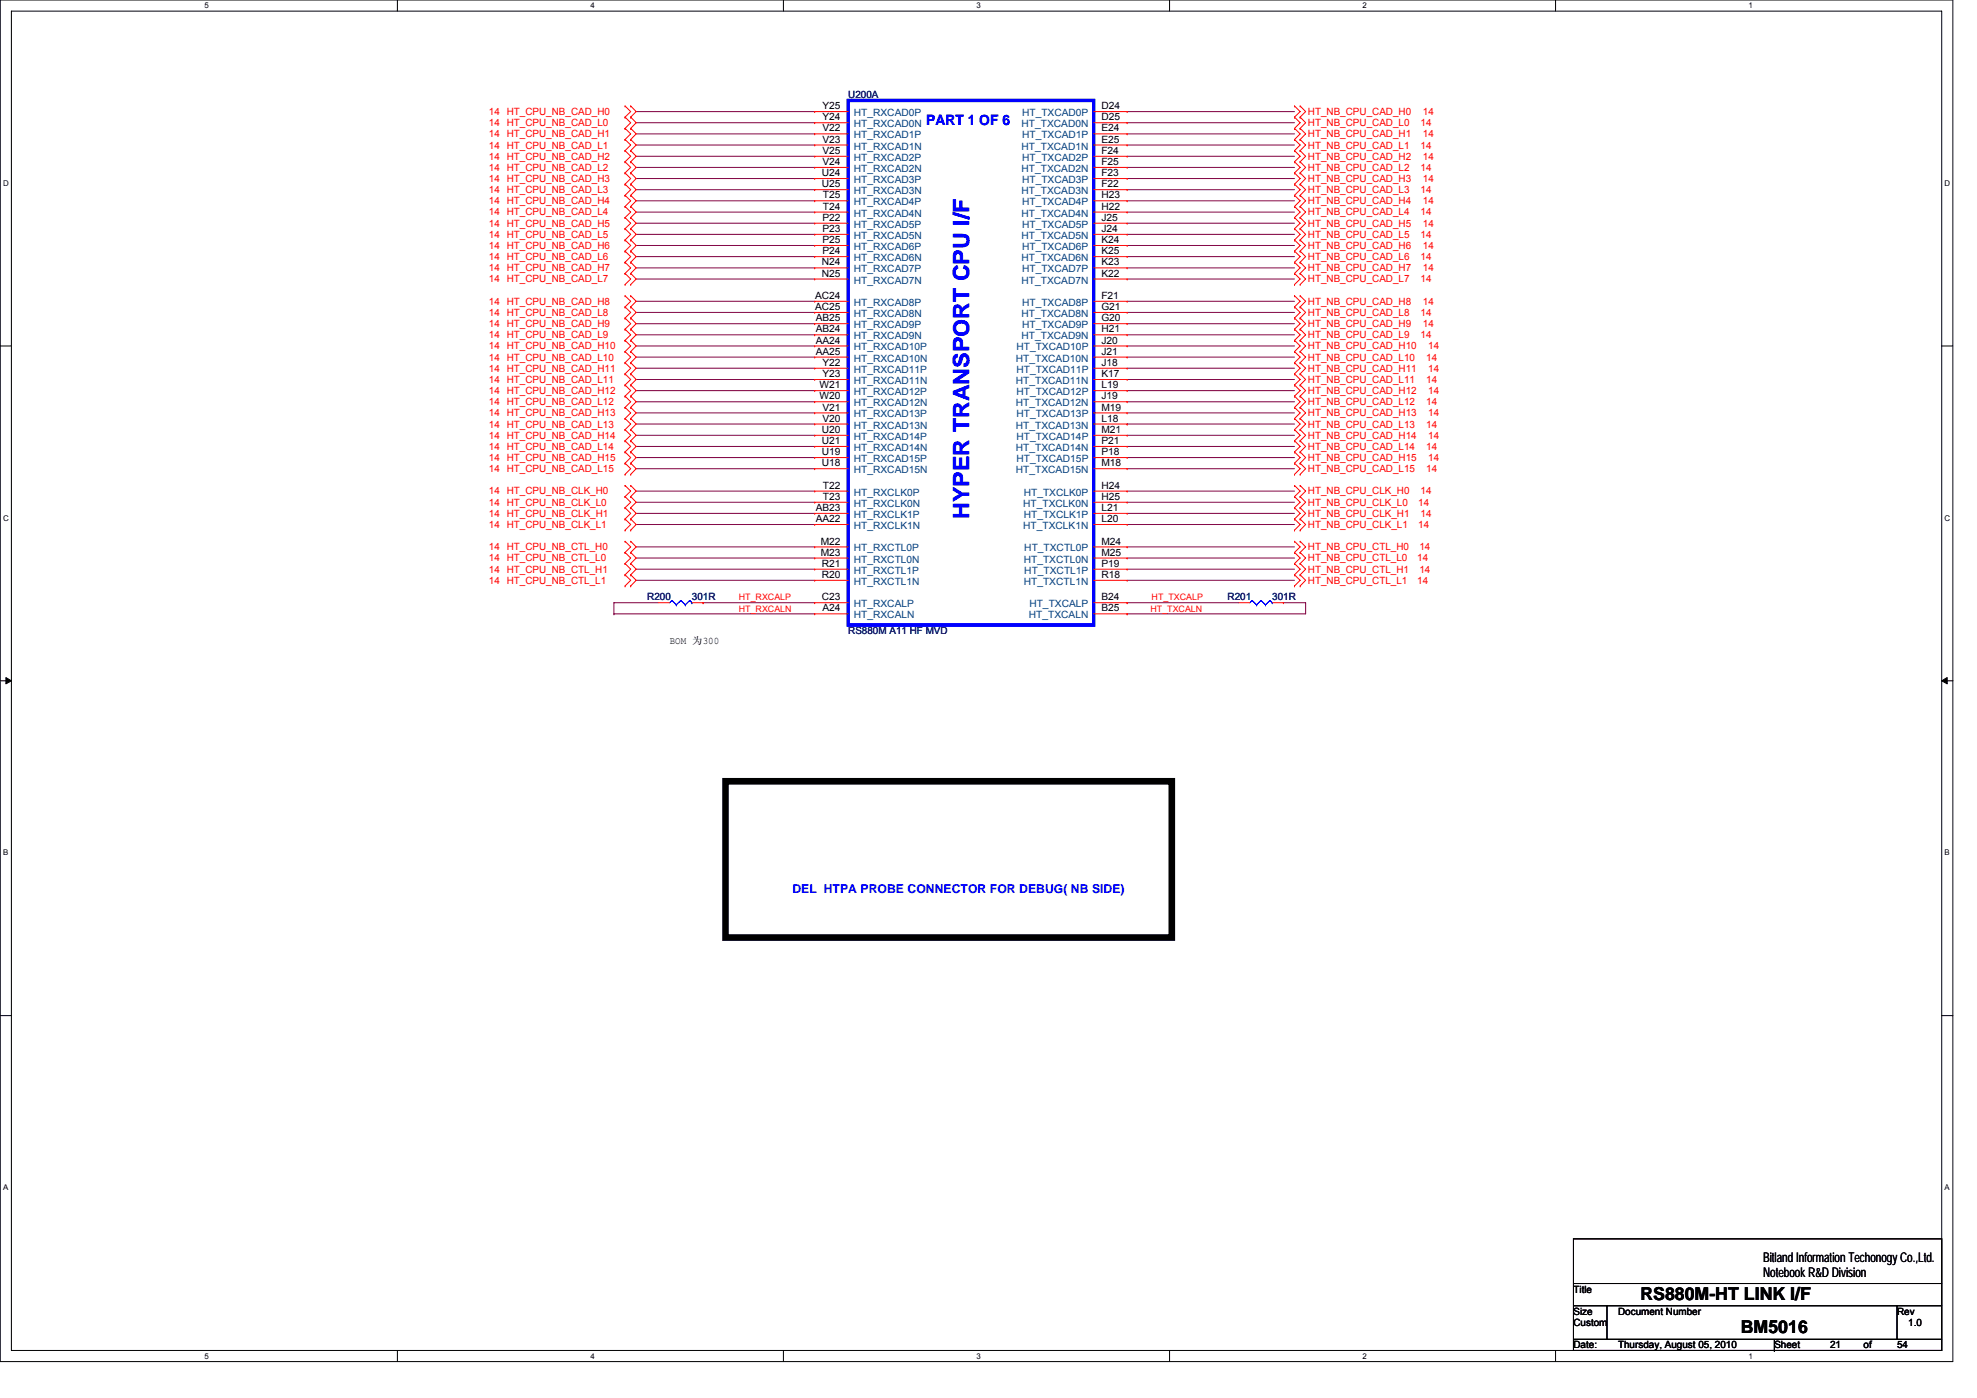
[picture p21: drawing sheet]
<svg xmlns="http://www.w3.org/2000/svg" width="297mm" height="210mm" viewBox="0 0 297 210" stroke-linecap="round" stroke-linejoin="round" font-family="sans-serif">
<defs><g id="words">
<text font-size="3.3" fill="#00f" x="145.6" y="78" transform="rotate(-90 145.6 78)">HYPER TRANSPORT CPU I/F</text>
<g font-size="2.7">
<text x="246.5" y="195.2">RS880M-HT LINK I/F</text>
<text x="261.6" y="200.3">BM5016</text>
</g>
<text font-size="2.2" fill="#00f" x="139.2" y="18.8">PART 1 OF 6</text>
<g font-size="2">
<text x="264.9" y="189.6">Bitland Information Techonogy Co.,Ltd.</text>
<text x="264.9" y="191.9">Notebook R&amp;D Division</text>
</g>
<text font-size="1.8" fill="#00f" x="119.1" y="134.2">DEL HTPA PROBE CONNECTOR FOR DEBUG( NB SIDE)</text>
<g font-size="1.5" fill="#f00">
<text x="73.5" y="17.3">14 HT_CPU_NB_CAD_H0</text>
<text x="196.5" y="17.3">HT_NB_CPU_CAD_H0</text>
<text x="213.8" y="17.3">14</text>
<text x="73.5" y="18.9">14 HT_CPU_NB_CAD_L0</text>
<text x="73.5" y="20.6">14 HT_CPU_NB_CAD_H1</text>
<text x="73.5" y="22.3">14 HT_CPU_NB_CAD_L1</text>
<text x="73.5" y="24">14 HT_CPU_NB_CAD_H2</text>
<text x="196.5" y="18.9">HT_NB_CPU_CAD_L0</text>
<text x="196.5" y="20.6">HT_NB_CPU_CAD_H1</text>
<text x="196.5" y="22.3">HT_NB_CPU_CAD_L1</text>
<text x="196.5" y="24">HT_NB_CPU_CAD_H2</text>
<text x="213.4" y="18.9">14</text>
<text x="213.4" y="22.3">14</text>
<text x="213.8" y="20.6">14</text>
<text x="213.8" y="24">14</text>
<text x="73.5" y="25.7">14 HT_CPU_NB_CAD_L2</text>
<text x="73.5" y="27.3">14 HT_CPU_NB_CAD_H3</text>
<text x="73.5" y="29">14 HT_CPU_NB_CAD_L3</text>
<text x="196.5" y="25.7">HT_NB_CPU_CAD_L2</text>
<text x="196.5" y="27.3">HT_NB_CPU_CAD_H3</text>
<text x="196.5" y="29">HT_NB_CPU_CAD_L3</text>
<text x="213.4" y="25.7">14</text>
<text x="213.4" y="29">14</text>
<text x="213.8" y="27.3">14</text>
<text x="73.5" y="30.7">14 HT_CPU_NB_CAD_H4</text>
<text x="73.5" y="32.4">14 HT_CPU_NB_CAD_L4</text>
<text x="73.5" y="34">14 HT_CPU_NB_CAD_H5</text>
<text x="73.5" y="35.7">14 HT_CPU_NB_CAD_L5</text>
<text x="196.5" y="30.7">HT_NB_CPU_CAD_H4</text>
<text x="196.5" y="32.4">HT_NB_CPU_CAD_L4</text>
<text x="196.5" y="34">HT_NB_CPU_CAD_H5</text>
<text x="196.5" y="35.7">HT_NB_CPU_CAD_L5</text>
<text x="213.4" y="32.4">14</text>
<text x="213.4" y="35.7">14</text>
<text x="213.8" y="30.7">14</text>
<text x="213.8" y="34">14</text>
<text x="73.5" y="37.4">14 HT_CPU_NB_CAD_H6</text>
<text x="73.5" y="39.1">14 HT_CPU_NB_CAD_L6</text>
<text x="73.5" y="40.7">14 HT_CPU_NB_CAD_H7</text>
<text x="196.5" y="37.4">HT_NB_CPU_CAD_H6</text>
<text x="196.5" y="39.1">HT_NB_CPU_CAD_L6</text>
<text x="196.5" y="40.7">HT_NB_CPU_CAD_H7</text>
<text x="213.4" y="39.1">14</text>
<text x="213.8" y="37.4">14</text>
<text x="213.8" y="40.7">14</text>
<text x="73.5" y="42.4">14 HT_CPU_NB_CAD_L7</text>
<text x="73.5" y="45.8">14 HT_CPU_NB_CAD_H8</text>
<text x="73.5" y="47.5">14 HT_CPU_NB_CAD_L8</text>
<text x="196.5" y="42.4">HT_NB_CPU_CAD_L7</text>
<text x="196.5" y="45.8">HT_NB_CPU_CAD_H8</text>
<text x="196.5" y="47.5">HT_NB_CPU_CAD_L8</text>
<text x="213.4" y="42.4">14</text>
<text x="213.4" y="47.5">14</text>
<text x="213.8" y="45.8">14</text>
<text x="73.5" y="49.1">14 HT_CPU_NB_CAD_H9</text>
<text x="73.5" y="50.8">14 HT_CPU_NB_CAD_L9</text>
<text x="73.5" y="52.5">14 HT_CPU_NB_CAD_H10</text>
<text x="196.5" y="49.1">HT_NB_CPU_CAD_H9</text>
<text x="196.5" y="50.8">HT_NB_CPU_CAD_L9</text>
<text x="196.5" y="52.5">HT_NB_CPU_CAD_H10</text>
<text x="213.4" y="50.8">14</text>
<text x="213.8" y="49.1">14</text>
<text x="214.6" y="52.5">14</text>
<text x="73.5" y="54.2">14 HT_CPU_NB_CAD_L10</text>
<text x="73.5" y="55.8">14 HT_CPU_NB_CAD_H11</text>
<text x="73.5" y="57.5">14 HT_CPU_NB_CAD_L11</text>
<text x="73.5" y="59.2">14 HT_CPU_NB_CAD_H12</text>
<text x="196.5" y="54.2">HT_NB_CPU_CAD_L10</text>
<text x="196.5" y="55.8">HT_NB_CPU_CAD_H11</text>
<text x="196.5" y="57.5">HT_NB_CPU_CAD_L11</text>
<text x="196.5" y="59.2">HT_NB_CPU_CAD_H12</text>
<text x="214.3" y="54.2">14</text>
<text x="214.3" y="57.5">14</text>
<text x="214.6" y="55.8">14</text>
<text x="214.6" y="59.2">14</text>
<text x="73.5" y="60.9">14 HT_CPU_NB_CAD_L12</text>
<text x="73.5" y="62.5">14 HT_CPU_NB_CAD_H13</text>
<text x="73.5" y="64.2">14 HT_CPU_NB_CAD_L13</text>
<text x="73.5" y="65.9">14 HT_CPU_NB_CAD_H14</text>
<text x="196.5" y="62.5">HT_NB_CPU_CAD_H13</text>
<text x="196.5" y="64.2">HT_NB_CPU_CAD_L13</text>
<text x="196.5" y="65.9">HT_NB_CPU_CAD_H14</text>
<text x="196.5" y="60.9">HT_NB_CPU_CAD_L12</text>
<text x="214.3" y="64.2">14</text>
<text x="214.3" y="60.9">14</text>
<text x="214.6" y="62.5">14</text>
<text x="214.6" y="65.9">14</text>
<text x="73.5" y="67.6">14 HT_CPU_NB_CAD_L14</text>
<text x="73.5" y="69.2">14 HT_CPU_NB_CAD_H15</text>
<text x="73.5" y="70.9">14 HT_CPU_NB_CAD_L15</text>
<text x="196.5" y="67.6">HT_NB_CPU_CAD_L14</text>
<text x="196.5" y="69.2">HT_NB_CPU_CAD_H15</text>
<text x="196.5" y="70.9">HT_NB_CPU_CAD_L15</text>
<text x="214.3" y="67.6">14</text>
<text x="214.3" y="70.9">14</text>
<text x="214.6" y="69.2">14</text>
<text x="73.5" y="77.6">14 HT_CPU_NB_CLK_H1</text>
<text x="73.5" y="75.9">14 HT_CPU_NB_CLK_L0</text>
<text x="73.5" y="74.3">14 HT_CPU_NB_CLK_H0</text>
<text x="196.5" y="77.6">HT_NB_CPU_CLK_H1</text>
<text x="196.5" y="74.3">HT_NB_CPU_CLK_H0</text>
<text x="196.5" y="75.9">HT_NB_CPU_CLK_L0</text>
<text x="213.1" y="75.9">14</text>
<text x="213.4" y="77.6">14</text>
<text x="213.4" y="74.3">14</text>
<text x="73.5" y="79.3">14 HT_CPU_NB_CLK_L1</text>
<text x="73.5" y="82.7">14 HT_CPU_NB_CTL_H0</text>
<text x="196.5" y="79.3">HT_NB_CPU_CLK_L1</text>
<text x="196.5" y="82.7">HT_NB_CPU_CTL_H0</text>
<text x="213.1" y="79.3">14</text>
<text x="213.3" y="82.7">14</text>
<text x="73.5" y="84.3">14 HT_CPU_NB_CTL_L0</text>
<text x="73.5" y="87.7">14 HT_CPU_NB_CTL_L1</text>
<text x="73.5" y="86">14 HT_CPU_NB_CTL_H1</text>
<text x="196.5" y="84.3">HT_NB_CPU_CTL_L0</text>
<text x="196.5" y="86">HT_NB_CPU_CTL_H1</text>
<text x="196.5" y="87.7">HT_NB_CPU_CTL_L1</text>
<text x="212.9" y="84.3">14</text>
<text x="212.9" y="87.7">14</text>
<text x="213.3" y="86">14</text>
</g>
<g font-size="1.5">
<text x="123.6" y="16.4">Y25</text>
<text x="165.5" y="16.4">D24</text>
<text x="123.6" y="23.1">V25</text>
<text x="123.6" y="19.7">V22</text>
<text x="123.6" y="21.4">V23</text>
<text x="123.6" y="18.1">Y24</text>
<text x="165.5" y="21.4">E25</text>
<text x="165.5" y="18.1">D25</text>
<text x="165.5" y="23.1">F24</text>
<text x="165.5" y="19.7">E24</text>
<text x="123.5" y="26.5">U24</text>
<text x="123.5" y="28.1">U25</text>
<text x="123.6" y="24.8">V24</text>
<text x="123.7" y="29.8">T25</text>
<text x="165.5" y="28.1">F22</text>
<text x="165.5" y="24.8">F25</text>
<text x="165.5" y="29.8">H23</text>
<text x="165.5" y="26.5">F23</text>
<text x="123.6" y="33.2">P22</text>
<text x="123.6" y="34.8">P23</text>
<text x="123.7" y="31.5">T24</text>
<text x="165.5" y="34.8">J24</text>
<text x="165.5" y="31.5">H22</text>
<text x="165.5" y="33.2">J25</text>
<text x="123.5" y="39.9">N24</text>
<text x="123.5" y="41.6">N25</text>
<text x="123.6" y="36.5">P25</text>
<text x="123.6" y="38.2">P24</text>
<text x="165.5" y="41.6">K22</text>
<text x="165.5" y="38.2">K25</text>
<text x="165.5" y="39.9">K23</text>
<text x="165.5" y="36.5">K24</text>
<text x="122.5" y="44.9">AC24</text>
<text x="122.5" y="46.6">AC25</text>
<text x="165.5" y="46.6">G21</text>
<text x="165.5" y="44.9">F21</text>
<text x="122.6" y="51.6">AA24</text>
<text x="122.6" y="53.3">AA25</text>
<text x="122.6" y="48.3">AB25</text>
<text x="122.6" y="49.9">AB24</text>
<text x="165.5" y="49.9">H21</text>
<text x="165.5" y="53.3">J21</text>
<text x="165.5" y="48.3">G20</text>
<text x="165.5" y="51.6">J20</text>
<text x="123.1" y="58.3">W21</text>
<text x="123.1" y="60">W20</text>
<text x="123.6" y="54.9">Y22</text>
<text x="123.6" y="56.6">Y23</text>
<text x="165.5" y="60">J19</text>
<text x="165.5" y="56.6">K17</text>
<text x="165.5" y="58.3">L19</text>
<text x="165.5" y="54.9">J18</text>
<text x="123.5" y="65">U20</text>
<text x="123.6" y="61.7">V21</text>
<text x="123.6" y="63.3">V20</text>
<text x="165.5" y="63.3">L18</text>
<text x="165.5" y="65">M21</text>
<text x="165.5" y="61.7">M19</text>
<text x="123.5" y="68.4">U19</text>
<text x="123.5" y="70">U18</text>
<text x="123.5" y="66.7">U21</text>
<text x="165.5" y="70">M18</text>
<text x="165.5" y="66.7">P21</text>
<text x="165.5" y="68.4">P18</text>
<text x="122.6" y="76.8">AB23</text>
<text x="123.7" y="73.4">T22</text>
<text x="123.7" y="75.1">T23</text>
<text x="165.5" y="76.8">L21</text>
<text x="165.5" y="73.4">H24</text>
<text x="165.5" y="75.1">H25</text>
<text x="122.6" y="78.4">AA22</text>
<text x="123.3" y="81.8">M22</text>
<text x="123.3" y="83.5">M23</text>
<text x="165.5" y="83.5">M25</text>
<text x="165.5" y="78.4">L20</text>
<text x="165.5" y="81.8">M24</text>
<text x="123.5" y="85.1">R21</text>
<text x="123.5" y="86.8">R20</text>
<text x="165.5" y="86.8">R18</text>
<text x="165.5" y="85.1">P19</text>
<text x="123.5" y="90.2">C23</text>
<text x="123.6" y="91.8">A24</text>
<text x="165.5" y="91.8">B25</text>
<text x="165.5" y="90.2">B24</text>
<text x="100.6" y="96.8">BOM 为300</text>
<text x="236.4" y="194.1">Title</text>
<text x="236.4" y="197.5">Size</text>
<text x="243.1" y="197.5">Document Number</text>
<text x="285" y="197.5">Rev</text>
<text x="236.4" y="202.5">Date:</text>
<text x="236.4" y="199.2">Custom</text>
<text x="243.1" y="202.5">Thursday, August 05, 2010</text>
<text x="266.6" y="202.5">Sheet</text>
<text x="275" y="202.5">21</text>
<text x="280" y="202.5">of</text>
<text x="285" y="202.5">54</text>
<text x="286.7" y="199.2">1.0</text>
</g>
<g font-size="1.5" fill="#000080">
<text x="127.4" y="14.8">U200A</text>
<text x="97.3" y="90.2">R200</text>
<text x="104" y="90.2">301R</text>
<text x="127.4" y="95.2">RS880M A11 HF MVD</text>
<text x="184.4" y="90.2">R201</text>
<text x="191.2" y="90.2">301R</text>
</g>
<g font-size="1.5" fill="#004080">
<text x="128.3" y="17.4">HT_RXCAD0P</text>
<text x="153.6" y="17.4">HT_TXCAD0P</text>
<text x="128.3" y="20.8">HT_RXCAD1P</text>
<text x="128.3" y="22.5">HT_RXCAD1N</text>
<text x="128.3" y="19.1">HT_RXCAD0N</text>
<text x="153.5" y="22.5">HT_TXCAD1N</text>
<text x="153.5" y="19.1">HT_TXCAD0N</text>
<text x="153.6" y="20.8">HT_TXCAD1P</text>
<text x="128.3" y="27.5">HT_RXCAD3P</text>
<text x="128.3" y="29.2">HT_RXCAD3N</text>
<text x="128.3" y="24.2">HT_RXCAD2P</text>
<text x="128.3" y="25.8">HT_RXCAD2N</text>
<text x="153.5" y="29.2">HT_TXCAD3N</text>
<text x="153.5" y="25.8">HT_TXCAD2N</text>
<text x="153.6" y="27.5">HT_TXCAD3P</text>
<text x="153.6" y="24.2">HT_TXCAD2P</text>
<text x="128.3" y="34.2">HT_RXCAD5P</text>
<text x="128.3" y="35.9">HT_RXCAD5N</text>
<text x="128.3" y="30.8">HT_RXCAD4P</text>
<text x="128.3" y="32.5">HT_RXCAD4N</text>
<text x="153.5" y="35.9">HT_TXCAD5N</text>
<text x="153.5" y="32.5">HT_TXCAD4N</text>
<text x="153.6" y="34.2">HT_TXCAD5P</text>
<text x="153.6" y="30.8">HT_TXCAD4P</text>
<text x="128.3" y="40.9">HT_RXCAD7P</text>
<text x="128.3" y="37.5">HT_RXCAD6P</text>
<text x="128.3" y="39.2">HT_RXCAD6N</text>
<text x="153.5" y="39.2">HT_TXCAD6N</text>
<text x="153.6" y="40.9">HT_TXCAD7P</text>
<text x="153.6" y="37.5">HT_TXCAD6P</text>
<text x="128.3" y="45.9">HT_RXCAD8P</text>
<text x="128.3" y="47.6">HT_RXCAD8N</text>
<text x="128.3" y="42.6">HT_RXCAD7N</text>
<text x="153.5" y="47.6">HT_TXCAD8N</text>
<text x="153.5" y="42.6">HT_TXCAD7N</text>
<text x="153.6" y="45.9">HT_TXCAD8P</text>
<text x="128.3" y="52.6">HT_RXCAD10P</text>
<text x="128.3" y="49.3">HT_RXCAD9P</text>
<text x="128.3" y="51">HT_RXCAD9N</text>
<text x="152.7" y="52.6">HT_TXCAD10P</text>
<text x="153.5" y="51">HT_TXCAD9N</text>
<text x="153.6" y="49.3">HT_TXCAD9P</text>
<text x="128.3" y="59.4">HT_RXCAD12P</text>
<text x="128.3" y="56">HT_RXCAD11P</text>
<text x="128.3" y="57.7">HT_RXCAD11N</text>
<text x="128.3" y="54.3">HT_RXCAD10N</text>
<text x="152.6" y="57.7">HT_TXCAD11N</text>
<text x="152.6" y="54.3">HT_TXCAD10N</text>
<text x="152.7" y="59.4">HT_TXCAD12P</text>
<text x="152.7" y="56">HT_TXCAD11P</text>
<text x="128.3" y="62.7">HT_RXCAD13P</text>
<text x="128.3" y="64.4">HT_RXCAD13N</text>
<text x="128.3" y="61">HT_RXCAD12N</text>
<text x="152.6" y="64.4">HT_TXCAD13N</text>
<text x="152.6" y="61">HT_TXCAD12N</text>
<text x="152.7" y="62.7">HT_TXCAD13P</text>
<text x="128.3" y="69.4">HT_RXCAD15P</text>
<text x="128.3" y="71.1">HT_RXCAD15N</text>
<text x="128.3" y="66.1">HT_RXCAD14P</text>
<text x="128.3" y="67.7">HT_RXCAD14N</text>
<text x="152.6" y="71.1">HT_TXCAD15N</text>
<text x="152.6" y="67.7">HT_TXCAD14N</text>
<text x="152.7" y="69.4">HT_TXCAD15P</text>
<text x="152.7" y="66.1">HT_TXCAD14P</text>
<text x="128.3" y="77.8">HT_RXCLK1P</text>
<text x="128.3" y="74.4">HT_RXCLK0P</text>
<text x="128.3" y="76.1">HT_RXCLK0N</text>
<text x="153.7" y="76.1">HT_TXCLK0N</text>
<text x="153.8" y="77.8">HT_TXCLK1P</text>
<text x="153.8" y="74.4">HT_TXCLK0P</text>
<text x="128.3" y="79.5">HT_RXCLK1N</text>
<text x="128.3" y="82.8">HT_RXCTL0P</text>
<text x="153.7" y="79.5">HT_TXCLK1N</text>
<text x="153.9" y="82.8">HT_TXCTL0P</text>
<text x="128.3" y="84.5">HT_RXCTL0N</text>
<text x="128.3" y="86.2">HT_RXCTL1P</text>
<text x="128.3" y="87.8">HT_RXCTL1N</text>
<text x="153.8" y="84.5">HT_TXCTL0N</text>
<text x="153.8" y="87.8">HT_TXCTL1N</text>
<text x="153.9" y="86.2">HT_TXCTL1P</text>
<text x="128.3" y="91.2">HT_RXCALP</text>
<text x="128.3" y="92.9">HT_RXCALN</text>
<text x="154.6" y="92.9">HT_TXCALN</text>
<text x="154.7" y="91.2">HT_TXCALP</text>
</g>
<g font-size="1.3" fill="#f00">
<text x="111" y="91.9">HT_RXCALN</text>
<text x="111" y="90.2">HT_RXCALP</text>
<text x="172.9" y="91.9">HT_TXCALN</text>
<text x="173" y="90.2">HT_TXCALP</text>
</g>
<g font-size="1.2">
<text x="30.7" y="1.3">5</text>
<text x="88.7" y="1.3">4</text>
<text x="146.7" y="1.3">3</text>
<text x="204.7" y="1.3">2</text>
<text x="262.7" y="1.3">1</text>
<text x=".5" y="27.9">D</text>
<text x="292.2" y="27.9">D</text>
<text x=".5" y="78.2">C</text>
<text x="292.2" y="78.2">C</text>
<text x=".5" y="128.5">B</text>
<text x="292.2" y="128.5">B</text>
<text x=".5" y="178.8">A</text>
<text x="292.2" y="178.8">A</text>
<text x="30.7" y="204.1">5</text>
<text x="88.7" y="204.1">4</text>
<text x="146.7" y="204.1">3</text>
<text x="204.7" y="204.1">2</text>
<text x="262.7" y="204.1">1</text>
</g>
</g></defs>
<path d="M0 0h293.4v204.5h-293.4zM1.7 1.7h290v201.1h-290z" fill="none" stroke="#000" stroke-width=".15"/>
<g fill="#fff">
<path d="M30.7 .2h.7v1.3h-.7z"/>
<path d="M30.7 203h.7v1.4h-.7z"/>
</g>
<path d="M59.7 0v1.7M59.7 202.8v1.7" fill="none" stroke="#000" stroke-width=".15"/>
<g fill="#fff">
<path d="M88.7 .2h.7v1.3h-.7z"/>
<path d="M88.7 203h.7v1.4h-.7z"/>
</g>
<path d="M117.7 0v1.7M117.7 202.8v1.7" fill="none" stroke="#000" stroke-width=".15"/>
<g fill="#fff">
<path d="M146.7 .2h.7v1.3h-.7z"/>
<path d="M146.7 203h.7v1.4h-.7z"/>
</g>
<path d="M175.7 0v1.7M175.7 202.8v1.7" fill="none" stroke="#000" stroke-width=".15"/>
<g fill="#fff">
<path d="M204.7 .2h.7v1.3h-.7z"/>
<path d="M204.7 203h.7v1.4h-.7z"/>
</g>
<path d="M233.7 0v1.7M233.7 202.8v1.7" fill="none" stroke="#000" stroke-width=".15"/>
<g fill="#fff">
<path d="M262.7 .2h.7v1.3h-.7z"/>
<path d="M262.7 203h.7v1.4h-.7z"/>
<path d="M.5 26.8h.8v1.4h-.8z"/>
<path d="M292.2 26.8h.8v1.4h-.8z"/>
<path d="M.5 77.1h.8v1.3h-.8z"/>
<path d="M292.2 77.1h.8v1.3h-.8z"/>
</g>
<path d="M0 52h1.7M291.7 52h1.7" fill="none" stroke="#000" stroke-width=".15"/>
<g fill="#fff">
<path d="M.5 127.4h.7v1.3h-.7z"/>
<path d="M292.2 127.4h.7v1.3h-.7z"/>
</g>
<path d="M0 102.3h1.7M291.7 102.3h1.7" fill="none" stroke="#000" stroke-width=".15"/>
<path d="M.9 101.8l.8 .5-.8 .4zM291.7 102.3l.9-.5v.9z" fill="#000" stroke="#000" stroke-width=".15"/>
<g fill="#fff">
<path d="M.5 177.7h.7v1.3h-.7z"/>
<path d="M292.2 177.7h.7v1.3h-.7z"/>
</g>
<path d="M0 152.5h1.7M291.7 152.5h1.7M236.4 192.8h55.3M236.4 196.1h55.3M236.4 186.1h55.3v16.7h-55.3zM241.4 196.1v5.1M285 196.1v5.1M236.4 201.2h55.3M266.6 202.8h.1M266.6 201.2v1.6" fill="none" stroke="#000" stroke-width=".15"/>
<path d="M109 117.3h67.1v23.5h-67.1z" fill="none" stroke="#000" stroke-width=".99"/>
<g fill="none" stroke="#800040" stroke-width=".15">
<path d="M95.6 16.8h26.8M95.6 18.4h26.8M169.4 16.8h25.1M169.4 18.4h25.1M95.6 33.5h26.8M95.6 26.8h26.8M95.6 20.1h26.8M95.6 35.2h26.8M95.6 28.5h26.8M95.6 21.8h26.8M95.6 36.9h26.8M95.6 30.2h26.8"/>
<path d="M95.6 23.5h26.8M95.6 38.5h26.8M95.6 31.9h26.8M95.6 25.1h26.8M169.4 36.9h25.1M169.4 26.8h25.1M169.4 30.2h25.1M169.4 31.9h25.1M169.4 20.1h25.1M169.4 21.8h25.1M169.4 35.2h25.1M169.4 38.5h25.1"/>
<path d="M169.4 33.5h25.1M169.4 25.1h25.1M169.4 28.5h25.1M169.4 23.5h25.1M95.6 55.3h26.8M95.6 48.6h26.8M95.6 57h26.8M95.6 50.3h26.8M95.6 58.7h26.8M95.6 52h26.8M95.6 45.3h26.8M95.6 53.6h26.8"/>
<path d="M95.6 46.9h26.8M95.6 41.9h26.8M95.6 40.2h26.8M169.4 53.6h25.1M169.4 45.3h25.1M169.4 46.9h25.1M169.4 48.6h25.1M169.4 50.3h25.1M169.4 55.3h25.1M169.4 57h25.1M169.4 40.2h25.1M169.4 52h25.1"/>
<path d="M169.4 41.9h25.1M169.4 58.7h25.1M95.6 62h26.8M95.6 70.4h26.8M95.6 63.7h26.8M95.6 65.4h26.8M95.6 67.1h26.8M95.6 60.3h26.8M95.6 68.7h26.8M95.6 77.1h26.8M95.6 78.8h26.8M95.6 73.8h26.8"/>
<path d="M95.6 75.4h26.8M169.4 77.1h25.1M169.4 78.8h25.1M169.4 60.3h25.1M169.4 67.1h25.1M169.4 75.4h25.1M169.4 73.8h25.1M169.4 62h25.1M169.4 68.7h25.1M169.4 70.4h25.1M169.4 65.4h25.1M169.4 63.7h.1"/>
<path d="M169.4 63.7h25.1M92.2 92.2h.1M92.2 92.2h30.2M95.6 82.1h26.8M95.6 83.8h26.8M95.6 85.5h26.8M95.6 87.2h26.8M99 90.5h-6.8v1.7M105.6 90.5h.1M105.6 90.5h16.8M169.4 90.5h.1M169.4 92.2h.1"/>
<path d="M169.4 83.8h25.1M169.4 82.1h25.1M169.4 87.2h25.1M169.4 85.5h25.1M169.4 90.5h16.7M192.8 90.5h3.4v1.7h-26.8"/>
</g>
<g fill="none" stroke="#f00" stroke-width=".15">
<path d="M93.9 17.6h.1M93.9 15.9h.1M93.9 19.3h.1M93.9 15.9l.9 .9-.9 .8M93.9 17.6l.9 .8-.9 .9M93.9 19.3l.9 .8-.9 .9M94.8 15.9h.1M94.8 17.6h.1M94.8 19.3h.1M94.8 15.9l.8 .9-.8 .8M94.8 17.6l.8 .8-.8 .9M94.8 19.3l.8 .8-.8 .9"/>
<path d="M122.4 16.8h.1M122.4 18.4h.1M122.4 16.8h5M122.4 18.4h5M164.3 16.8h5.1M164.3 18.4h5.1M169.4 16.8h.1M169.4 18.4h.1M194.5 15.9h.1M194.5 17.6h.1M194.5 19.3h.1M194.5 15.9l.8 .9-.8 .8"/>
<path d="M194.5 17.6l.8 .8-.8 .9M194.5 19.3l.8 .8-.8 .9M195.3 15.9h.1M195.3 17.6h.1M195.3 19.3h.1M195.3 15.9l.9 .9-.9 .8M195.3 17.6l.9 .8-.9 .9M195.3 19.3l.9 .8-.9 .9M93.9 21h.1M93.9 22.6h.1M93.9 24.3h.1M93.9 26h.1"/>
<path d="M93.9 27.7h.1M93.9 29.3h.1M93.9 31h.1M93.9 32.7h.1M93.9 34.4h.1M93.9 36h.1M93.9 37.7h.1M93.9 39.4h.1M93.9 21l.9 .8-.9 .8M93.9 22.6l.9 .9-.9 .8M93.9 24.3l.9 .8-.9 .9M93.9 26l.9 .8-.9 .9"/>
<path d="M93.9 27.7l.9 .8-.9 .8M93.9 29.3l.9 .9-.9 .8M93.9 31l.9 .9-.9 .8M93.9 32.7l.9 .8-.9 .9M93.9 34.4l.9 .8-.9 .8M93.9 36l.9 .9-.9 .8M93.9 37.7l.9 .8-.9 .9M93.9 39.4l.9 .8-.9 .9M94.8 21h.1M94.8 22.6h.1M94.8 24.3h.1M94.8 26h.1"/>
<path d="M94.8 27.7h.1M94.8 29.3h.1M94.8 31h.1M94.8 32.7h.1M94.8 34.4h.1M94.8 36h.1M94.8 37.7h.1M94.8 39.4h.1M94.8 21l.8 .8-.8 .8M94.8 22.6l.8 .9-.8 .8M94.8 24.3l.8 .8-.8 .9M94.8 26l.8 .8-.8 .9"/>
<path d="M94.8 27.7l.8 .8-.8 .8M94.8 29.3l.8 .9-.8 .8M94.8 31l.8 .9-.8 .8M94.8 32.7l.8 .8-.8 .9M94.8 34.4l.8 .8-.8 .8M94.8 36l.8 .9-.8 .8M94.8 37.7l.8 .8-.8 .9M94.8 39.4l.8 .8-.8 .9M122.4 36.9h.1M122.4 38.5h.1M122.4 33.5h.1M122.4 35.2h.1"/>
<path d="M122.4 30.2h.1M122.4 31.9h.1M122.4 26.8h.1M122.4 28.5h.1M122.4 23.5h.1M122.4 25.1h.1M122.4 20.1h.1M122.4 21.8h.1M122.4 36.9h5M122.4 38.5h5M122.4 33.5h5M122.4 35.2h5"/>
<path d="M122.4 30.2h5M122.4 31.9h5M122.4 26.8h5M122.4 28.5h5M122.4 23.5h5M122.4 25.1h5M122.4 20.1h5M122.4 21.8h5M164.3 36.9h5.1M164.3 38.5h5.1M164.3 33.5h5.1M164.3 35.2h5.1"/>
<path d="M164.3 30.2h5.1M164.3 31.9h5.1M164.3 26.8h5.1M164.3 28.5h5.1M164.3 23.5h5.1M164.3 25.1h5.1M164.3 20.1h5.1M164.3 21.8h5.1M169.4 36.9h.1M169.4 38.5h.1M169.4 33.5h.1M169.4 35.2h.1"/>
<path d="M169.4 30.2h.1M169.4 31.9h.1M169.4 26.8h.1M169.4 28.5h.1M169.4 23.5h.1M169.4 25.1h.1M169.4 20.1h.1M169.4 21.8h.1M194.5 21h.1M194.5 22.6h.1M194.5 24.3h.1M194.5 26h.1"/>
<path d="M194.5 27.7h.1M194.5 29.3h.1M194.5 31h.1M194.5 32.7h.1M194.5 34.4h.1M194.5 36h.1M194.5 37.7h.1M194.5 39.4h.1M194.5 21l.8 .8-.8 .8M194.5 22.6l.8 .9-.8 .8M194.5 24.3l.8 .8-.8 .9M194.5 26l.8 .8-.8 .9"/>
<path d="M194.5 27.7l.8 .8-.8 .8M194.5 29.3l.8 .9-.8 .8M194.5 31l.8 .9-.8 .8M194.5 32.7l.8 .8-.8 .9M194.5 34.4l.8 .8-.8 .8M194.5 36l.8 .9-.8 .8M194.5 37.7l.8 .8-.8 .9M194.5 39.4l.8 .8-.8 .9M195.3 21h.1M195.3 22.6h.1M195.3 24.3h.1M195.3 26h.1"/>
<path d="M195.3 27.7h.1M195.3 29.3h.1M195.3 31h.1M195.3 32.7h.1M195.3 34.4h.1M195.3 36h.1M195.3 37.7h.1M195.3 39.4h.1M195.3 21l.9 .8-.9 .8M195.3 22.6l.9 .9-.9 .8M195.3 24.3l.9 .8-.9 .9M195.3 26l.9 .8-.9 .9"/>
<path d="M195.3 27.7l.9 .8-.9 .8M195.3 29.3l.9 .9-.9 .8M195.3 31l.9 .9-.9 .8M195.3 32.7l.9 .8-.9 .9M195.3 34.4l.9 .8-.9 .8M195.3 36l.9 .9-.9 .8M195.3 37.7l.9 .8-.9 .9M195.3 39.4l.9 .8-.9 .9M93.9 41.1h.1M93.9 42.7h.1M93.9 46.1h.1M93.9 44.4h.1"/>
<path d="M93.9 47.8h.1M93.9 49.4h.1M93.9 51.1h.1M93.9 52.8h.1M93.9 54.5h.1M93.9 56.2h.1M93.9 57.8h.1M93.9 59.5h.1M93.9 41.1l.9 .8-.9 .8M93.9 44.4l.9 .9-.9 .8M93.9 46.1l.9 .8-.9 .9M93.9 47.8l.9 .8-.9 .8"/>
<path d="M93.9 49.4l.9 .9-.9 .8M93.9 51.1l.9 .9-.9 .8M93.9 52.8l.9 .8-.9 .9M93.9 54.5l.9 .8-.9 .9M93.9 56.2l.9 .8-.9 .8M93.9 57.8l.9 .9-.9 .8M93.9 59.5l.9 .8-.9 .9M94.8 41.1h.1M94.8 42.7h.1M94.8 44.4h.1M94.8 46.1h.1M94.8 47.8h.1"/>
<path d="M94.8 49.4h.1M94.8 51.1h.1M94.8 52.8h.1M94.8 54.5h.1M94.8 56.2h.1M94.8 57.8h.1M94.8 59.5h.1M94.8 41.1l.8 .8-.8 .8M94.8 44.4l.8 .9-.8 .8M94.8 46.1l.8 .8-.8 .9M94.8 47.8l.8 .8-.8 .8M94.8 49.4l.8 .9-.8 .8"/>
<path d="M94.8 51.1l.8 .9-.8 .8M94.8 52.8l.8 .8-.8 .9M94.8 54.5l.8 .8-.8 .9M94.8 56.2l.8 .8-.8 .8M94.8 57.8l.8 .9-.8 .8M94.8 59.5l.8 .8-.8 .9M122.4 58.7h.1M122.4 55.3h.1M122.4 57h.1M122.4 52h.1M122.4 53.6h.1M122.4 48.6h.1"/>
<path d="M122.4 50.3h.1M122.4 45.3h.1M122.4 46.9h.1M122.4 40.2h.1M122.4 41.9h.1M122.4 58.7h5M122.4 55.3h5M122.4 57h5M122.4 52h5M122.4 53.6h5M122.4 48.6h5M122.4 50.3h5"/>
<path d="M122.4 45.3h5M122.4 46.9h5M122.4 40.2h5M122.4 41.9h5M164.3 58.7h5.1M164.3 55.3h5.1M164.3 57h5.1M164.3 52h5.1M164.3 53.6h5.1M164.3 48.6h5.1M164.3 50.3h5.1M164.3 45.3h5.1"/>
<path d="M164.3 46.9h5.1M164.3 40.2h5.1M164.3 41.9h5.1M169.4 58.7h.1M169.4 55.3h.1M169.4 57h.1M169.4 52h.1M169.4 53.6h.1M169.4 48.6h.1M169.4 50.3h.1M169.4 45.3h.1M169.4 46.9h.1"/>
<path d="M169.4 40.2h.1M169.4 41.9h.1M194.5 41.1h.1M194.5 42.7h.1M194.5 44.4h.1M194.5 46.1h.1M194.5 47.8h.1M194.5 49.4h.1M194.5 51.1h.1M194.5 52.8h.1M194.5 54.5h.1M194.5 56.2h.1"/>
<path d="M194.5 57.8h.1M194.5 59.5h.1M194.5 41.1l.8 .8-.8 .8M194.5 44.4l.8 .9-.8 .8M194.5 46.1l.8 .8-.8 .9M194.5 47.8l.8 .8-.8 .8M194.5 49.4l.8 .9-.8 .8M194.5 51.1l.8 .9-.8 .8M194.5 52.8l.8 .8-.8 .9M194.5 54.5l.8 .8-.8 .9M194.5 56.2l.8 .8-.8 .8M194.5 57.8l.8 .9-.8 .8"/>
<path d="M194.5 59.5l.8 .8-.8 .9M195.3 41.1h.1M195.3 42.7h.1M195.3 44.4h.1M195.3 46.1h.1M195.3 47.8h.1M195.3 49.4h.1M195.3 51.1h.1M195.3 52.8h.1M195.3 54.5h.1M195.3 56.2h.1M195.3 57.8h.1"/>
<path d="M195.3 59.5h.1M195.3 41.1l.9 .8-.9 .8M195.3 44.4l.9 .9-.9 .8M195.3 46.1l.9 .8-.9 .9M195.3 47.8l.9 .8-.9 .8M195.3 49.4l.9 .9-.9 .8M195.3 51.1l.9 .9-.9 .8M195.3 52.8l.9 .8-.9 .9M195.3 54.5l.9 .8-.9 .9M195.3 56.2l.9 .8-.9 .8M195.3 57.8l.9 .9-.9 .8M195.3 59.5l.9 .8-.9 .9"/>
<path d="M93.9 79.6h.1M93.9 78h.1M93.9 76.3h.1M93.9 74.6h.1M93.9 72.9h.1M93.9 61.2h.1M93.9 62.9h.1M93.9 64.5h.1M93.9 66.2h.1M93.9 67.9h.1M93.9 69.6h.1M93.9 71.2h.1"/>
<path d="M93.9 78l.9 .8-.9 .8M93.9 76.3l.9 .8-.9 .9M93.9 74.6l.9 .8-.9 .9M93.9 72.9l.9 .9-.9 .8M93.9 61.2l.9 .8-.9 .9M93.9 62.9l.9 .8-.9 .8M93.9 64.5l.9 .9-.9 .8M93.9 66.2l.9 .9-.9 .8M93.9 67.9l.9 .8-.9 .9M93.9 69.6l.9 .8-.9 .8M94.8 78h.1M94.8 79.6h.1"/>
<path d="M94.8 76.3h.1M94.8 74.6h.1M94.8 72.9h.1M94.8 61.2h.1M94.8 62.9h.1M94.8 64.5h.1M94.8 66.2h.1M94.8 67.9h.1M94.8 69.6h.1M94.8 71.2h.1M94.8 78l.8 .8-.8 .8M94.8 76.3l.8 .8-.8 .9"/>
<path d="M94.8 74.6l.8 .8-.8 .9M94.8 72.9l.8 .9-.8 .8M94.8 61.2l.8 .8-.8 .9M94.8 62.9l.8 .8-.8 .8M94.8 64.5l.8 .9-.8 .8M94.8 66.2l.8 .9-.8 .8M94.8 67.9l.8 .8-.8 .9M94.8 69.6l.8 .8-.8 .8M122.4 68.7h.1M122.4 70.4h.1M122.4 65.4h.1M122.4 67.1h.1"/>
<path d="M122.4 62h.1M122.4 63.7h.1M122.4 60.3h.1M122.4 77.1h.1M122.4 78.8h.1M122.4 73.8h.1M122.4 75.4h.1M122.4 68.7h5M122.4 70.4h5M122.4 65.4h5M122.4 67.1h5M122.4 62h5"/>
<path d="M122.4 63.7h5M122.4 60.3h5M122.4 77.1h5M122.4 78.8h5M122.4 73.8h5M122.4 75.4h5M164.3 68.7h5.1M164.3 70.4h5.1M164.3 65.4h5.1M164.3 67.1h5.1M164.3 62h5.1M164.3 63.7h5.1"/>
<path d="M164.3 60.3h5.1M164.3 77.1h5.1M164.3 78.8h5.1M164.3 73.8h5.1M164.3 75.4h5.1M169.4 68.7h.1M169.4 70.4h.1M169.4 65.4h.1M169.4 67.1h.1M169.4 62h.1M169.4 63.7h.1M169.4 60.3h.1"/>
<path d="M169.4 77.1h.1M169.4 78.8h.1M169.4 73.8h.1M169.4 75.4h.1M194.5 78h.1M194.5 79.6h.1M194.5 76.3h.1M194.5 72.9h.1M194.5 74.6h.1M194.5 61.2h.1M194.5 62.9h.1M194.5 64.5h.1"/>
<path d="M194.5 66.2h.1M194.5 67.9h.1M194.5 69.6h.1M194.5 71.2h.1M194.5 78l.8 .8-.8 .8M194.5 76.3l.8 .8-.8 .9M194.5 72.9l.8 .9-.8 .8M194.5 74.6l.8 .8-.8 .9M194.5 61.2l.8 .8-.8 .9M194.5 62.9l.8 .8-.8 .8M194.5 64.5l.8 .9-.8 .8M194.5 66.2l.8 .9-.8 .8"/>
<path d="M194.5 67.9l.8 .8-.8 .9M194.5 69.6l.8 .8-.8 .8M195.3 78h.1M195.3 79.6h.1M195.3 76.3h.1M195.3 72.9h.1M195.3 74.6h.1M195.3 61.2h.1M195.3 62.9h.1M195.3 64.5h.1M195.3 66.2h.1M195.3 67.9h.1"/>
<path d="M195.3 69.6h.1M195.3 71.2h.1M195.3 78l.9 .8-.9 .8M195.3 76.3l.9 .8-.9 .9M195.3 72.9l.9 .9-.9 .8M195.3 74.6l.9 .8-.9 .9M195.3 61.2l.9 .8-.9 .9M195.3 62.9l.9 .8-.9 .8M195.3 64.5l.9 .9-.9 .8M195.3 66.2l.9 .9-.9 .8M195.3 67.9l.9 .8-.9 .9M195.3 69.6l.9 .8-.9 .8"/>
<path d="M93.9 84.6h.1M93.9 83h.1M93.9 81.3h.1M93.9 88h.1M93.9 86.3h.1M93.9 83l.9 .8-.9 .8M93.9 81.3l.9 .8-.9 .9M93.9 86.3l.9 .9-.9 .8M93.9 84.6l.9 .9-.9 .8M94.8 83h.1M94.8 84.6h.1M94.8 81.3h.1"/>
<path d="M94.8 86.3h.1M94.8 88h.1M94.8 83l.8 .8-.8 .8M94.8 81.3l.8 .8-.8 .9M94.8 86.3l.8 .9-.8 .8M94.8 84.6l.8 .9-.8 .8M99 90.5h1.6M104 90.5h1.6M105.6 90.5h.1M122.4 82.1h.1M122.4 83.8h.1M122.4 85.5h.1"/>
<path d="M122.4 87.2h.1M122.4 90.5h.1M122.4 92.2h.1M122.4 82.1h5M122.4 83.8h5M122.4 85.5h5M122.4 87.2h5M122.4 90.5h5M122.4 92.2h5M164.3 82.1h5.1M164.3 83.8h5.1M164.3 85.5h5.1"/>
<path d="M164.3 87.2h5.1M164.3 90.5h5.1M164.3 92.2h5.1M169.4 82.1h.1M169.4 83.8h.1M169.4 85.5h.1M169.4 87.2h.1M169.4 90.5h.1M169.4 92.2h.1M186.1 90.5h1.7M191.2 90.5h1.6M192.8 90.5h.1"/>
<path d="M194.5 81.3h.1M194.5 83h.1M194.5 84.6h.1M194.5 86.3h.1M194.5 88h.1M194.5 81.3l.8 .8-.8 .9M194.5 83l.8 .8-.8 .8M194.5 84.6l.8 .9-.8 .8M194.5 86.3l.8 .9-.8 .8M195.3 81.3h.1M195.3 83h.1M195.3 84.6h.1"/>
<path d="M195.3 86.3h.1M195.3 88h.1M195.3 81.3l.9 .8-.9 .9M195.3 83l.9 .8-.9 .8M195.3 84.6l.9 .9-.9 .8M195.3 86.3l.9 .9-.9 .8"/>
</g>
<path d="M127.4 15.1h36.9v78.8h-36.9z" fill="none" stroke="#00f" stroke-width=".49"/>
<g fill="none" stroke="#00f" stroke-width=".15">
<path d="M101 90.2h.1M101 90.2l-.4 .3M101 90.2l.6 .6M101.6 90.8h.1M102.3 90.2h.1M102.3 90.2l-.7 .6M102.3 90.2l.7 .6M103 90.8h.1M103.6 90.2h.1M103.6 90.2l-.6 .6M103.6 90.2l.4 .3M104 90.5h.1"/>
<path d="M188.1 90.2h.1M188.1 90.2l-.3 .3M188.1 90.2l.7 .6M188.8 90.8h.1M189.5 90.2h.1M189.5 90.2l-.7 .6M189.5 90.2l.6 .6M190.1 90.8h.1M190.8 90.2h.1M190.8 90.2l-.7 .6M190.8 90.2l.4 .3M191.2 90.5h.1"/>
</g>
<use href="#words"/>
</svg>
